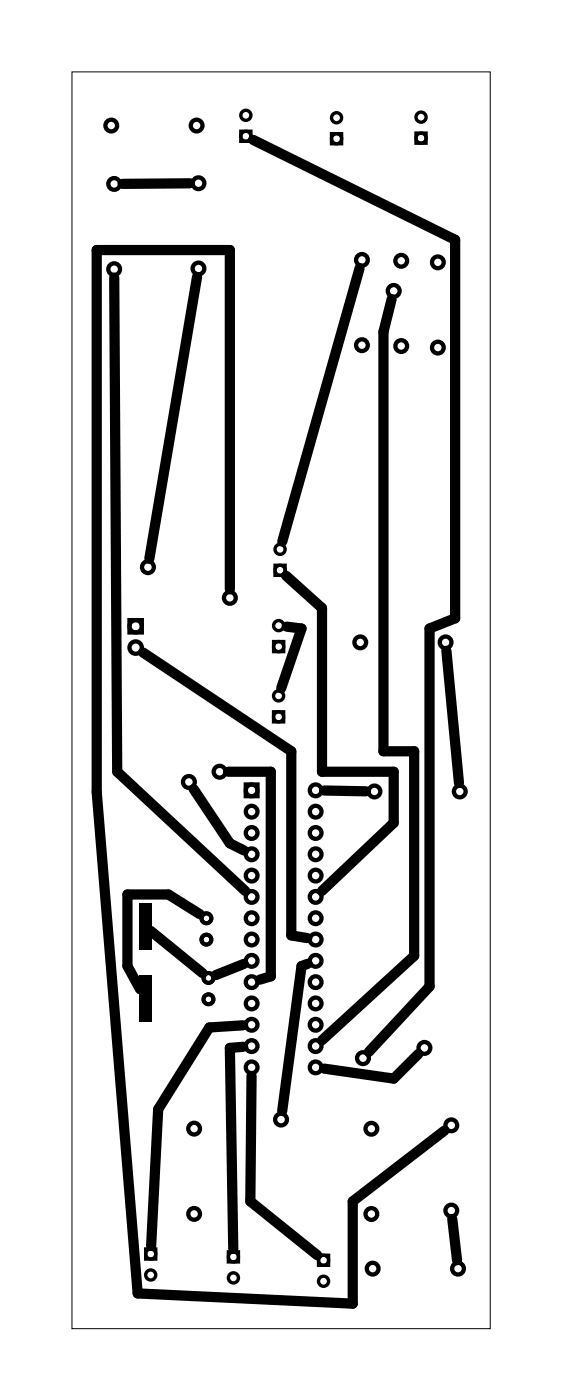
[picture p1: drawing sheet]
<svg xmlns="http://www.w3.org/2000/svg" width="67mm" height="167mm" viewBox="0 0 67 167" stroke-linecap="round" stroke-linejoin="round" font-family="sans-serif">
<path d="M8.6 8.6h49.8v149.8h-49.8z" fill="none" stroke="#000" stroke-width=".12"/>
<g fill="none" stroke="#000" stroke-width=".51">
<path d="M15.4 73.9h1.5v1.5h-1.5zM29.3 93.5h1.4v1.4h-1.4z"/>
<circle cx="13.2" cy="15" r=".7"/>
<circle cx="23.4" cy="15" r=".7"/>
<circle cx="13.6" cy="21.9" r=".7"/>
<circle cx="13.6" cy="32.1" r=".7"/>
<circle cx="23.6" cy="21.8" r=".7"/>
<circle cx="23.6" cy="32" r=".7"/>
<circle cx="43.1" cy="31" r=".7"/>
<circle cx="46.9" cy="34.7" r=".7"/>
<circle cx="47.8" cy="31.1" r=".7"/>
<circle cx="52.1" cy="31.3" r=".7"/>
<circle cx="43.1" cy="41.1" r=".7"/>
<circle cx="47.8" cy="41.2" r=".7"/>
<circle cx="52.1" cy="41.4" r=".7"/>
<circle cx="16.2" cy="77.2" r=".74"/>
<circle cx="16.2" cy="74.6" r=".74"/>
<circle cx="17.6" cy="67.6" r=".7"/>
<circle cx="27.4" cy="71.3" r=".7"/>
<circle cx="42.9" cy="76.6" r=".7"/>
<circle cx="53.1" cy="76.6" r=".7"/>
<circle cx="22.5" cy="93.2" r=".7"/>
<circle cx="26.1" cy="92" r=".7"/>
<circle cx="30" cy="96.7" r=".7"/>
<circle cx="30" cy="99.3" r=".7"/>
<circle cx="30" cy="94.2" r=".7"/>
<circle cx="37.6" cy="96.7" r=".7"/>
<circle cx="37.6" cy="99.3" r=".7"/>
<circle cx="37.6" cy="94.2" r=".7"/>
<circle cx="44.6" cy="94.3" r=".7"/>
<circle cx="54.7" cy="94.3" r=".7"/>
<circle cx="30" cy="112" r=".7"/>
<circle cx="30" cy="101.8" r=".7"/>
<circle cx="30" cy="104.4" r=".7"/>
<circle cx="30" cy="106.9" r=".7"/>
<circle cx="30" cy="109.4" r=".7"/>
<circle cx="30" cy="114.5" r=".7"/>
<circle cx="30" cy="117.1" r=".7"/>
<circle cx="30" cy="119.6" r=".7"/>
<circle cx="37.6" cy="109.4" r=".7"/>
<circle cx="37.6" cy="104.4" r=".7"/>
<circle cx="37.6" cy="112" r=".7"/>
<circle cx="37.6" cy="106.9" r=".7"/>
<circle cx="37.6" cy="101.8" r=".7"/>
<circle cx="37.6" cy="114.5" r=".7"/>
<circle cx="37.6" cy="119.6" r=".7"/>
<circle cx="37.6" cy="117.1" r=".7"/>
<circle cx="23.1" cy="134.5" r=".7"/>
<circle cx="30" cy="122.1" r=".7"/>
<circle cx="30" cy="127.2" r=".7"/>
<circle cx="30" cy="124.7" r=".7"/>
<circle cx="33.5" cy="133.4" r=".7"/>
<circle cx="37.6" cy="122.1" r=".7"/>
<circle cx="37.6" cy="127.2" r=".7"/>
<circle cx="37.6" cy="124.7" r=".7"/>
<circle cx="43.2" cy="126.1" r=".7"/>
<circle cx="44.2" cy="134.5" r=".7"/>
<circle cx="50.5" cy="124.9" r=".7"/>
<circle cx="53.7" cy="134.1" r=".7"/>
<circle cx="23.1" cy="144.7" r=".7"/>
<circle cx="44.2" cy="144.7" r=".7"/>
<circle cx="44.4" cy="151.2" r=".7"/>
<circle cx="53.7" cy="144.3" r=".7"/>
<circle cx="54.5" cy="151.2" r=".7"/>
</g>
<g fill="none" stroke="#000" stroke-width=".48">
<circle cx="24.6" cy="112" r=".59"/>
<circle cx="24.6" cy="109.5" r=".59"/>
<circle cx="24.8" cy="119.1" r=".59"/>
<circle cx="24.8" cy="116.6" r=".59"/>
</g>
<path d="M16.5 107.7h1.5v5.5h-1.5zM16.5 116.3h1.5v5.5h-1.5z" fill="#000"/>
<g fill="none" stroke="#000" stroke-width=".4">
<path d="M28.7 15.6h1.2v1.2h-1.2zM39.5 15.9h1.2v1.2h-1.2zM49.5 15.9h1.2v1.2h-1.2zM32.6 76.5h1.2v1.2h-1.2zM32.7 67.4h1.2v1.2h-1.2zM32.6 84.8h1.2v1.2h-1.2zM17.3 148.9h1.2v1.2h-1.2zM27.2 149.2h1.2v1.2h-1.2zM37.9 149.6h1.2v1.2h-1.2z"/>
<circle cx="29.3" cy="16.2" r=".6"/>
<circle cx="29.3" cy="13.7" r=".6"/>
<circle cx="40.1" cy="16.5" r=".6"/>
<circle cx="40.1" cy="14" r=".6"/>
<circle cx="50.1" cy="16.5" r=".6"/>
<circle cx="50.1" cy="14" r=".6"/>
<circle cx="33.2" cy="77.1" r=".6"/>
<circle cx="33.2" cy="74.6" r=".6"/>
<circle cx="33.3" cy="68" r=".6"/>
<circle cx="33.3" cy="65.5" r=".6"/>
<circle cx="33.2" cy="85.4" r=".6"/>
<circle cx="33.2" cy="82.9" r=".6"/>
<circle cx="17.9" cy="152" r=".6"/>
<circle cx="17.9" cy="149.5" r=".6"/>
<circle cx="27.8" cy="152.3" r=".6"/>
<circle cx="27.8" cy="149.8" r=".6"/>
<circle cx="38.5" cy="152.7" r=".6"/>
<circle cx="38.5" cy="150.2" r=".6"/>
</g>
<g fill="none" stroke="#000" stroke-width="1.2">
<path d="M30.1 16.7l24.1 11.9v45.1l-3.1 1.2v42.7l-7.2 7.8M13.6 33.1l.4 58.9 15.2 14.2M22.6 21.8l-8 .1M23.5 33l-5.7 33.6M42.8 32l-9.2 32.5M46.6 35.7l-.9 3.9v49.9h3.6v24.4l-11 10.1M17 77.8l17.7 11.7v22l1.9 .3M27.4 70.2v-40.4h-15.9v64.6l4.9 59.8 25.6 1.2v-12.2l10.9-8.5M34.1 68.6l4.2 3.9v19.5h8.6v6.1l-8.6 8.1M34.1 74.7l1.8 .2-2.4 7.1M53.1 77.6l1.5 15.7M23.1 94l4.3 6.5 1.7 .9"/>
<path d="M27.2 92h5v24.4l-1.3 .4M38.6 94.2l5 .1M17.9 110.9l6.2 5.1M23.8 109l-3.8-2.4h-4.8v8.5l1.5 2.8M29 114.9l-3.3 1.3M36.6 114.9l-.7 .2-2.3 17.3M29 122.2l-4.1 .3-6.1 9.7-.8 16.3M29 124.8l-1.6 .1 .4 23.9M29.9 128.2l-.1 15 8 6.4M49.8 125.6l-2.9 3-8.3-1.2M53.8 145.3l.6 4.9"/>
</g>
</svg>
